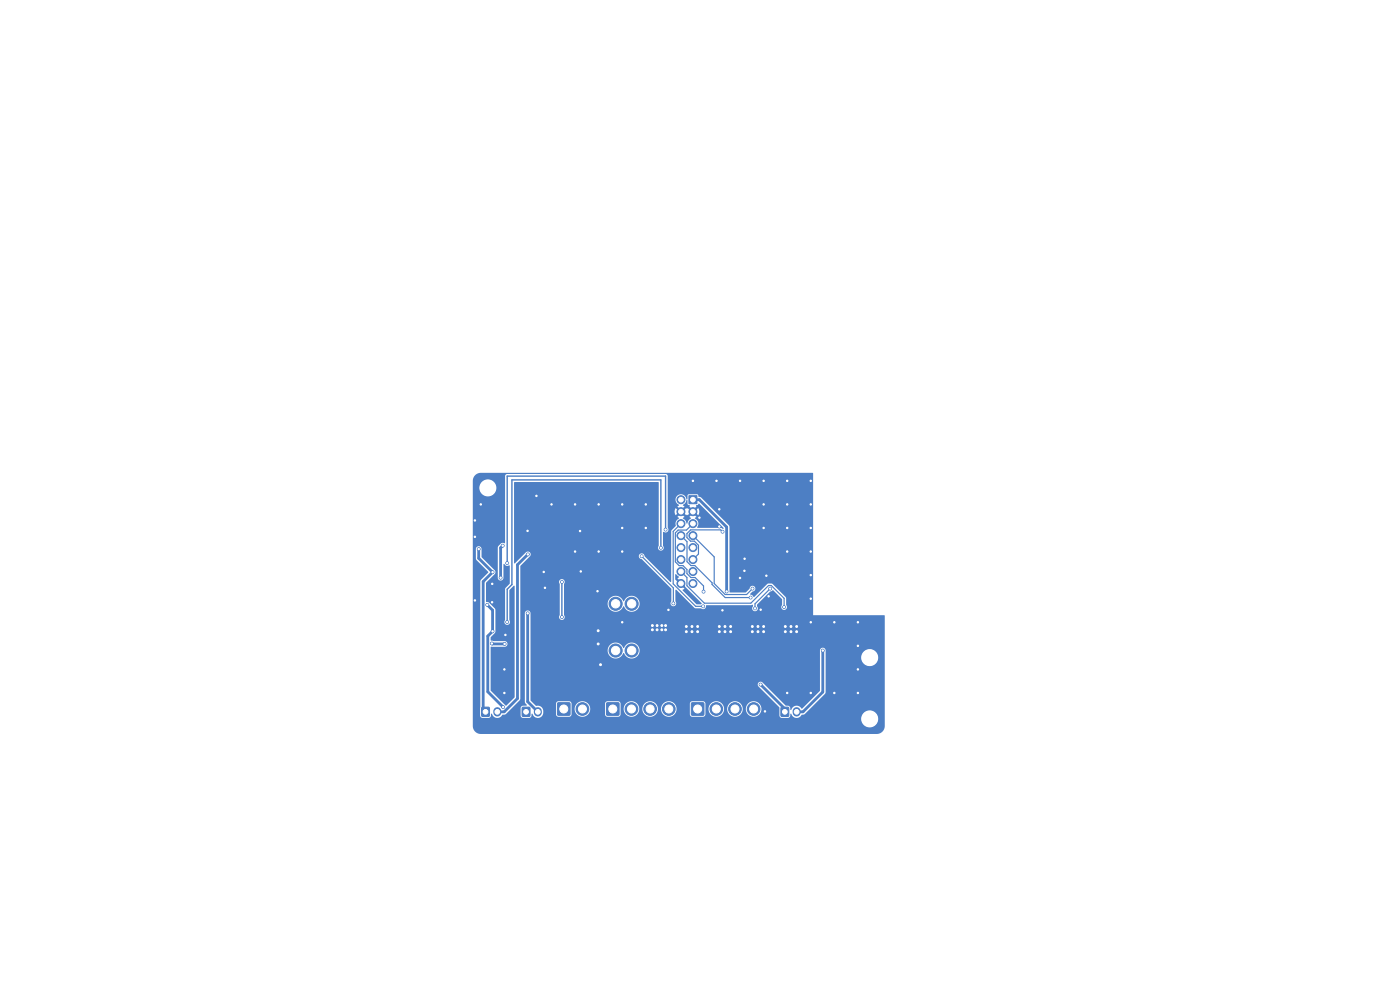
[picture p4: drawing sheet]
<svg xmlns="http://www.w3.org/2000/svg" width="297mm" height="210mm" viewBox="0 0 297 210" stroke-linecap="round" stroke-linejoin="round" font-family="sans-serif">
<g fill="#4d7fc4" stroke="#4d7fc4" stroke-width=".21">
<path d="M165.7 150.1h1.6v1.8h-1.6z"/>
<path d="M110.8 150.1h1.6v1.8h-1.6z"/>
<path d="M128.7 149.1h2.6v2.6h-2.6z"/>
<path d="M102.2 150.1h1.6v1.8h-1.6z"/>
<path d="M146.2 105.2h1.6v1.7h-1.6z"/>
<path d="M118.3 149.1h2.6v2.6h-2.6z"/>
<path d="M146.7 149.1h2.6v2.6h-2.6z"/>
<circle cx="134" cy="150.4" r="1.35"/>
<circle cx="137.9" cy="150.4" r="1.35"/>
<circle cx="141.9" cy="150.4" r="1.35"/>
<circle cx="144.5" cy="106" r=".85"/>
<circle cx="147" cy="108.5" r=".85"/>
<circle cx="144.5" cy="108.5" r=".85"/>
<circle cx="147" cy="111.1" r=".85"/>
<circle cx="144.5" cy="111.1" r=".85"/>
<circle cx="147" cy="113.6" r=".85"/>
<circle cx="144.5" cy="113.6" r=".85"/>
<circle cx="147" cy="116.2" r=".85"/>
<circle cx="144.5" cy="116.2" r=".85"/>
<circle cx="147" cy="118.7" r=".85"/>
<circle cx="144.5" cy="118.7" r=".85"/>
<circle cx="147" cy="121.2" r=".85"/>
<circle cx="144.5" cy="121.2" r=".85"/>
<circle cx="147" cy="123.8" r=".85"/>
<circle cx="144.5" cy="123.8" r=".85"/>
<circle cx="130.6" cy="138" r="1.39"/>
<circle cx="134" cy="138" r="1.39"/>
<circle cx="130.6" cy="128.1" r="1.39"/>
<circle cx="134" cy="128.1" r="1.39"/>
<circle cx="123.6" cy="150.4" r="1.35"/>
<circle cx="152" cy="150.4" r="1.35"/>
<circle cx="155.9" cy="150.4" r="1.35"/>
<circle cx="159.9" cy="150.4" r="1.35"/>
<circle cx="119.2" cy="130.9" r=".3"/>
<circle cx="119.2" cy="123.5" r=".3"/>
<circle cx="145.6" cy="134" r=".4"/>
<circle cx="100.8" cy="127.4" r=".3"/>
<circle cx="157" cy="122.6" r=".3"/>
<circle cx="159.6" cy="132.9" r=".4"/>
<circle cx="167.8" cy="132.9" r=".4"/>
<circle cx="172" cy="107" r=".3"/>
<circle cx="182" cy="147" r=".3"/>
<circle cx="167" cy="107" r=".3"/>
<circle cx="107" cy="147" r=".3"/>
<circle cx="104.4" cy="123.9" r=".3"/>
<circle cx="159.6" cy="134" r=".4"/>
<circle cx="172" cy="127" r=".3"/>
<circle cx="162" cy="112" r=".3"/>
<circle cx="138.4" cy="132.7" r=".4"/>
<circle cx="169" cy="134" r=".4"/>
<circle cx="166.6" cy="134" r=".4"/>
<circle cx="115.4" cy="121.3" r=".3"/>
<circle cx="132" cy="107" r=".3"/>
<circle cx="155" cy="134" r=".4"/>
<circle cx="148" cy="132.9" r=".4"/>
<circle cx="162" cy="132.9" r=".4"/>
<circle cx="146.8" cy="132.9" r=".4"/>
<circle cx="152.6" cy="132.9" r=".4"/>
<circle cx="148" cy="134" r=".4"/>
<circle cx="141.2" cy="133.6" r=".4"/>
<circle cx="182" cy="137" r=".3"/>
<circle cx="160.8" cy="134" r=".4"/>
<circle cx="127" cy="107" r=".3"/>
<circle cx="163.1" cy="126.5" r=".3"/>
<circle cx="162.6" cy="122.1" r=".3"/>
<circle cx="132" cy="117" r=".3"/>
<circle cx="172" cy="147" r=".3"/>
<circle cx="167.8" cy="134" r=".4"/>
<circle cx="100.8" cy="110.4" r=".3"/>
<circle cx="169" cy="132.9" r=".4"/>
<circle cx="158" cy="118.5" r=".3"/>
<circle cx="167" cy="117" r=".3"/>
<circle cx="115.6" cy="124.7" r=".3"/>
<circle cx="126.8" cy="125.4" r=".3"/>
<circle cx="153.8" cy="134" r=".4"/>
<circle cx="166.6" cy="132.9" r=".4"/>
<circle cx="152.6" cy="108" r=".3"/>
<circle cx="127" cy="117" r=".3"/>
<circle cx="113.8" cy="105.2" r=".3"/>
<circle cx="107.2" cy="134.7" r=".3"/>
<circle cx="123.1" cy="112.7" r=".3"/>
<circle cx="152.6" cy="111.7" r=".3"/>
<circle cx="127.4" cy="141" r=".4"/>
<circle cx="141.2" cy="132.7" r=".4"/>
<circle cx="152.6" cy="134" r=".4"/>
<circle cx="162" cy="134" r=".4"/>
<circle cx="160.8" cy="132.9" r=".4"/>
<circle cx="182" cy="142" r=".3"/>
<circle cx="147" cy="102" r=".3"/>
<circle cx="117" cy="107" r=".3"/>
<circle cx="157.9" cy="121.1" r=".3"/>
<circle cx="100.8" cy="113.9" r=".3"/>
<circle cx="122" cy="117" r=".3"/>
<circle cx="145.6" cy="132.9" r=".4"/>
<circle cx="140.4" cy="132.7" r=".4"/>
<circle cx="161.4" cy="129.3" r=".3"/>
<circle cx="111.9" cy="112.6" r=".3"/>
<circle cx="138.4" cy="133.6" r=".4"/>
<circle cx="172" cy="102" r=".3"/>
<circle cx="182" cy="132" r=".3"/>
<circle cx="153.8" cy="132.9" r=".4"/>
<circle cx="137" cy="112" r=".3"/>
<circle cx="172" cy="117" r=".3"/>
<circle cx="152" cy="102" r=".3"/>
<circle cx="126.9" cy="136.6" r=".4"/>
<circle cx="167" cy="102" r=".3"/>
<circle cx="140.4" cy="133.6" r=".4"/>
<circle cx="172" cy="112" r=".3"/>
<circle cx="139.4" cy="132.7" r=".4"/>
<circle cx="162" cy="107" r=".3"/>
<circle cx="177" cy="147" r=".3"/>
<circle cx="122" cy="107" r=".3"/>
<circle cx="126.9" cy="133.8" r=".4"/>
<circle cx="157" cy="102" r=".3"/>
<circle cx="167" cy="112" r=".3"/>
<circle cx="167" cy="147" r=".3"/>
<circle cx="137" cy="107" r=".3"/>
<circle cx="162" cy="102" r=".3"/>
<circle cx="155" cy="132.9" r=".4"/>
<circle cx="141.8" cy="129.4" r=".3"/>
<circle cx="107" cy="142" r=".3"/>
<circle cx="148.4" cy="109.8" r=".3"/>
<circle cx="153.3" cy="129.5" r=".3"/>
<circle cx="172" cy="132" r=".3"/>
<circle cx="104.4" cy="127.8" r=".3"/>
<circle cx="123.2" cy="121.2" r=".3"/>
<circle cx="132" cy="132" r=".3"/>
<circle cx="132" cy="112" r=".3"/>
<circle cx="162.3" cy="150.9" r=".3"/>
<circle cx="139.4" cy="133.6" r=".4"/>
<circle cx="172" cy="122" r=".3"/>
<circle cx="177" cy="132" r=".3"/>
<circle cx="102" cy="107" r=".3"/>
<circle cx="146.8" cy="134" r=".4"/>
<circle cx="153.3" cy="112.8" r=".3"/>
<circle cx="142.8" cy="128" r=".3"/>
<circle cx="136.1" cy="118" r=".3"/>
<circle cx="161.4" cy="145.2" r=".3"/>
<circle cx="154.2" cy="125.5" r=".3"/>
<circle cx="104.3" cy="136.5" r=".3"/>
<circle cx="107.1" cy="136.6" r=".3"/>
<circle cx="106.2" cy="122.6" r=".3"/>
<circle cx="106.7" cy="115.8" r=".3"/>
<circle cx="101.6" cy="116.5" r=".3"/>
<circle cx="104.5" cy="121.4" r=".3"/>
<circle cx="112" cy="117.6" r=".3"/>
<circle cx="103.4" cy="128.3" r=".3"/>
<circle cx="106.7" cy="150" r=".3"/>
<circle cx="104.5" cy="133.9" r=".3"/>
<circle cx="111.9" cy="130.1" r=".3"/>
<circle cx="141.2" cy="112.4" r=".3"/>
<circle cx="107.6" cy="119.4" r=".3"/>
<circle cx="107.6" cy="131.9" r=".3"/>
<circle cx="140.2" cy="116.2" r=".3"/>
<circle cx="149.3" cy="125.5" r=".3"/>
<circle cx="149.2" cy="128.6" r=".3"/>
<circle cx="159.6" cy="124.9" r=".3"/>
<circle cx="159.2" cy="126.8" r=".3"/>
<circle cx="163.4" cy="124.9" r=".3"/>
<circle cx="160.2" cy="129.1" r=".3"/>
<circle cx="166.3" cy="128.8" r=".3"/>
<circle cx="174.6" cy="138" r=".3"/>
</g>
<path d="M105.5 150.9v.3M114.1 150.9v.3M169 150.9v.3" fill="none" stroke="#4d7fc4" stroke-width="1.7"/>
<path d="M140.2 116.2v-14.4h-31.6v22.2l-1 1v7M141.2 112.4v-11.4h-33.6v18.5M119.2 123.5v7.4" fill="none" stroke="#4d7fc4" stroke-width=".3"/>
<path d="M136.1 118l6.7 6.7v3.3M144.5 113.6l1.2 1.3v4.2l.9 .9h.8l3.7 3.6v.4l2.7 2.8h5.4M144.5 111.1l-1.7 1.6v11.1l4.8 4.8h1.6M147 111.1l-1.4 1.3h-1.7l-.6 .6v6.2l.8 .8h.8l.8 .8v.9l.9 .8h.9l1.8 1.8v1.2M147 113.6l4.5 4.5v5.7l2.3 2.3h4.6l1.2-1.2M153.3 112.8l-.4-.4h-6.4l-.8 .8v.8l.8 .8h.8l.9 .9v1.8l-1.2 1.2M144.5 121.2l1.2 1.3v1.7l3.7 3.8h9.9l3.7-3.8h.6l2.7 2.7v1.9M163.4 124.9l-3.2 3.2v1" fill="none" stroke="#4d7fc4" stroke-width=".25"/>
<path d="M101.6 116.5v1.9l2.9 3-2 2v27.1l.5 .5M106.7 115.8l-.5 .4v6.4M112 117.6l-2.2 2.2v28.4l-2.8 2.8h-1.5M147 106h1.4l5.8 5.8v13.7M103.4 128.3l1.1 1.1v4.5l-1 1v11.8l3.2 3.3M104.3 136.5l2.8 .1M111.9 130.1v18.7l2.2 2.2M174.6 138v8.8l-4.2 4.2h-1.4M161.4 145.2l5.1 5.2v.6" fill="none" stroke="#4d7fc4" stroke-width=".6"/>
<g fill="#4d7fc4">
<path d="M144.6 124.3l.3-.4 3.9 4v.2l-1.1 .1-2.9-2.9v-.2l.4-.2z"/>
<path d="M143.3 121.8h.1l.6 .5-.3 .4 .6 .6-.3 .4-.7-.7z"/>
<path d="M147.7 107.2l.7-.3 5.1 5.1-.1 .2-.4-.2-5.1-.1a1.34 1.34 0 0 0-.5-2l.4-.2-.7-.7 .4-.3 .6 .6a1.33 1.33 0 0 0 0-1.5l-.6 .6-.4-.3 .7-.7z"/>
<path d="M144.6 109l.3-.3 .7 .6 .1-.1 .2 .1 .6-.6 .4 .3-.7 .7 .4 .1-.1 .2a1.22 1.22 0 0 0-.7 1h-.2l-.2-.5-.5-.5 .3-.3z"/>
<path d="M145.6 106.1h.2l.1 .9 .4 .2-.1 .2 .7 .7-.4 .3-.6-.6-.2 .1-.1-.1-.7 .6-.3-.3 .6-.7-.3-.3 .4-.4z"/>
<path d="M100.7 100.9l.6-.4 .7-.2h70.4l.1 30.2 15.2 .1v23.4a1.7 1.7 0 0 1-1.7 1.7h-84a1.7 1.7 0 0 1-1.7-1.7v-1.6h82.4a1.8 1.8 0 0 0 2.5 1.8 1.8 1.8 0 0 0 .4-3.1 1.8 1.8 0 0 0-2.9 1v.3h-82.4v-33.9h.7l.1 .3 2.5 2.6-1.7 1.9-.1 28.5 .5 .5h1.4a.88 .88 0 0 0 .5-.9h.2a1.22 1.22 0 0 0 1 .9 1.22 1.22 0 0 0 1.2-.7l.7-.1 1.3-1.3h1.8v1.6l.2 .3 .4 .2h1.2a.76 .76 0 0 0 .6-.9h.2a1.17 1.17 0 0 0 1.2 .9 1.17 1.17 0 0 0 1.1-1.1l-.1-.6a1.25 1.25 0 0 0-1.5-.9l-.5-.4h4.7l.1 2.3 .5 .5 2.5-.1 .2-.4 .1-1.3h.6v.2a1.65 1.65 0 0 0 2.3 1.4 1.65 1.65 0 0 0 .6-2.6h3.5l.1 2.3 .4 .4h2.6l.2-.4 .1-1.3h.6a1.66 1.66 0 0 0 1.7 1.8 1.66 1.66 0 0 0 1.6-1.8h.7v.2a1.66 1.66 0 0 0 1.7 1.6 1.66 1.66 0 0 0 1.6-1.8h.6v.2a1.65 1.65 0 0 0 2.4 1.4 1.65 1.65 0 0 0 .5-2.6h3.2l.1 2.3 .4 .4h2.6l.2-.4 .1-1.3h.6a1.66 1.66 0 0 0 1.7 1.8 1.66 1.66 0 0 0 1.6-1.8h.7v.2a1.66 1.66 0 0 0 1.7 1.6 1.66 1.66 0 0 0 1.6-1.8h.6v.2a1.65 1.65 0 0 0 2.5 1.3 1.65 1.65 0 0 0 0-2.8 1.65 1.65 0 0 0-2.5 1.3h-.6l-.1-.2a1.65 1.65 0 0 0-1.7-1.4 1.65 1.65 0 0 0-1.5 1.6h-.7v-.2a1.65 1.65 0 0 0-1.7-1.4 1.65 1.65 0 0 0-1.6 1.6h-.6l-.1-1.1-.4-.4h-2.4l-.5 .5h-3.2l-.1-.2a1.66 1.66 0 0 0-2.8 1.2h-.6l-.1-.2a1.65 1.65 0 0 0-1.7-1.4 1.65 1.65 0 0 0-1.5 1.6h-.7v-.2a1.65 1.65 0 0 0-1.7-1.4 1.65 1.65 0 0 0-1.6 1.6h-.6l-.1-1.1-.4-.4h-2.4l-.5 .5h-3.5l-.2-.2a1.66 1.66 0 0 0-2.7 1.2h-.6l-.1-1.1-.5-.5-2.3 .1-.5 .5h-4.7l-.7-.7v-3.3h48.3l.1 .3 4.4 4.4v1.8l.2 .3 .4 .2h1.3a.88 .88 0 0 0 .5-.9h.2a1.23 1.23 0 0 0 1 .9 1.23 1.23 0 0 0 1.2-.7l.6-.1 4.4-4.5 .1-7.6h7.5v.2a1.8 1.8 0 0 0 2.7 1.4 1.8 1.8 0 0 0 0-3 1.8 1.8 0 0 0-2.7 1.4h-7.5v-1.5a.61 .61 0 0 0-.6-.5 .61 .61 0 0 0-.6 .5l-.1 8.7-3.8 3.7a1.23 1.23 0 0 0-1.3-.6 1.23 1.23 0 0 0-1 .9h-.1a.68 .68 0 0 0-.5-.9h-.5l-5-5-.3-.1-.4 .1-.2 .6h-48.3v-7.4h16.4a1.74 1.74 0 0 0 1.4 1.8 1.74 1.74 0 0 0 2-1.2 1.71 1.71 0 0 0 2.3 1.1 1.71 1.71 0 0 0 .8-2.4 1.71 1.71 0 0 0-2.5-.5l-.6 .8a1.75 1.75 0 0 0-1.9-1.2 1.75 1.75 0 0 0-1.5 1.6h-16.4v-7.9a.61 .61 0 0 0-.6-.5 .61 .61 0 0 0-.6 .5v18.9l.5 .7-1.1 .2-.3 .4h-1.8l1.7-1.7 .1-.3v-24.8h8.2l.1 .5v6.6a.62 .62 0 0 0 .1 .8 .62 .62 0 0 0 .8 0 .62 .62 0 0 0 .1-.8v-2.5h9.2a1.74 1.74 0 0 0 1.4 1.7 1.74 1.74 0 0 0 2-1.1 1.71 1.71 0 0 0 2.3 1.1 1.71 1.71 0 0 0 .8-2.4 1.71 1.71 0 0 0-2.5-.5l-.6 .8a1.75 1.75 0 0 0-1.9-1.2 1.75 1.75 0 0 0-1.5 1.6h-9.2v-4.1a.62 .62 0 0 0-.2-1 .62 .62 0 0 0-.9 .5h-8.2v-3.4l2.1-2.1h23l.1 .5 .6 .2 6.2 6.3v2.7a.62 .62 0 0 0 .1 .9 .62 .62 0 0 0 .8-.1 .62 .62 0 0 0 0-.9v-2.3l.1-.1 3.9 3.9 1.5 .1a.66 .66 0 0 0 .7 0 .66 .66 0 0 0 .3-.7l9.8-.1 .1 .3a.62 .62 0 0 0 0 .9 .62 .62 0 0 0 .9 0 .62 .62 0 0 0 0-.9v-.4l2.8-2.7 .5-.3 2 1.9v1.2a.62 .62 0 0 0 0 .9 .62 .62 0 0 0 .9 0 .62 .62 0 0 0 0-.9l-.1-1.6-2.9-2.9-1 .1-2.8 2.8-.4-.4-.5-.2 .5-.6a.62 .62 0 0 0 .7-.6 .62 .62 0 0 0-.7-.6 .62 .62 0 0 0-.6 .6l-.8 .8-3.4-.1-.1-14-6.1-6.1a.4 .4 0 0 1-.4-.1 .4 .4 0 0 1-.1-.4l-.2-.2-1.8 .1-.2 .2-.1 .8h-.2a1.19 1.19 0 0 0-1.9-.8 1.19 1.19 0 0 0 .4 2.1l-.4 .2 .6 .7-.3 .3-.7-.6a1.34 1.34 0 0 0 0 1.5l.7-.6 .3 .3-.6 .7 .3 .1v.2a1.28 1.28 0 0 0-.7 1.6l-.9 1.1v10.7h-.2l-5.5-5.5a.61 .61 0 0 0-.6-.5 .61 .61 0 0 0-.6 .5h-23a.6 .6 0 0 0-.1-.8 .6 .6 0 0 0-.8 0l-2.5 2.4v-17.1l.1-.1h30.5v13.5a.62 .62 0 0 0 .1 .8 .62 .62 0 0 0 .8 0 .62 .62 0 0 0 .1-.8v-2.9l.1-.1a.63 .63 0 0 0 .8 0 .63 .63 0 0 0 .1-.9v-11l-.3-.3h-34l-.3 .3v14.2l-.8 .2-.7 .8v6.5a.61 .61 0 0 0 .6 .6 .61 .61 0 0 0 .6-.6v-2.9l.2-.1 .1 .2a.81 .81 0 0 0 1 .1v3.9l-1 1.1v6.7a.61 .61 0 0 0 .1 .8 .61 .61 0 0 0 .9 0 .61 .61 0 0 0 0-.9v-6.3l1-1 .1 23.7-1.8 1.8-3.3-3.3v-9.2h3.2a.61 .61 0 0 0 .4-.7 .61 .61 0 0 0-.6-.5h-2.4l-.6-.2v-.6l1-1.2v-4.6l-1.4-1.6-.6-.2v-3.9l1.9-2a.61 .61 0 0 0-.1-.8l-2.7-2.7v-1.8a.61 .61 0 0 0-.6-.5 .61 .61 0 0 0-.6 .5v2.1h-.7v-15.1h1.4v.2a1.8 1.8 0 0 0 2.7 1.4 1.8 1.8 0 0 0 0-3 1.8 1.8 0 0 0-2.7 1.4h-1.4v-1.7z"/>
</g>
<g fill="#fff" stroke="#fff" stroke-width=".21">
<circle cx="119.2" cy="130.9" r=".15"/>
<circle cx="119.2" cy="123.4" r=".15"/>
<circle cx="145.6" cy="134" r=".2"/>
<circle cx="100.8" cy="127.4" r=".15"/>
<circle cx="157" cy="122.6" r=".15"/>
<circle cx="159.6" cy="132.9" r=".2"/>
<circle cx="167.8" cy="132.9" r=".2"/>
<circle cx="172" cy="107" r=".15"/>
<circle cx="182" cy="147" r=".15"/>
<circle cx="167" cy="107" r=".15"/>
<circle cx="107" cy="147" r=".15"/>
<circle cx="104.4" cy="123.9" r=".15"/>
<circle cx="159.6" cy="134" r=".2"/>
<circle cx="172" cy="127" r=".15"/>
<circle cx="162" cy="112" r=".15"/>
<circle cx="138.4" cy="132.7" r=".2"/>
<circle cx="169" cy="134" r=".2"/>
<circle cx="166.6" cy="134" r=".2"/>
<circle cx="115.4" cy="121.3" r=".15"/>
<circle cx="132" cy="107" r=".15"/>
<circle cx="155" cy="134" r=".2"/>
<circle cx="148" cy="132.9" r=".2"/>
<circle cx="162" cy="132.9" r=".2"/>
<circle cx="146.8" cy="132.9" r=".2"/>
<circle cx="152.6" cy="132.9" r=".2"/>
<circle cx="148" cy="134" r=".2"/>
<circle cx="141.2" cy="133.6" r=".2"/>
<circle cx="182" cy="137" r=".15"/>
<circle cx="160.8" cy="134" r=".2"/>
<circle cx="127" cy="107" r=".15"/>
<circle cx="163.1" cy="126.5" r=".15"/>
<circle cx="162.6" cy="122.1" r=".15"/>
<circle cx="132" cy="117" r=".15"/>
<circle cx="172" cy="147" r=".15"/>
<circle cx="167.8" cy="134" r=".2"/>
<circle cx="100.8" cy="110.4" r=".15"/>
<circle cx="169" cy="132.9" r=".2"/>
<circle cx="158" cy="118.5" r=".15"/>
<circle cx="167" cy="117" r=".15"/>
<circle cx="115.6" cy="124.7" r=".15"/>
<circle cx="126.8" cy="125.4" r=".15"/>
<circle cx="153.8" cy="134" r=".2"/>
<circle cx="166.6" cy="132.9" r=".2"/>
<circle cx="152.6" cy="108" r=".15"/>
<circle cx="127" cy="117" r=".15"/>
<circle cx="113.8" cy="105.2" r=".15"/>
<circle cx="107.2" cy="134.7" r=".15"/>
<circle cx="123.1" cy="112.6" r=".15"/>
<circle cx="152.6" cy="111.7" r=".15"/>
<circle cx="127.4" cy="141" r=".2"/>
<circle cx="141.2" cy="132.7" r=".2"/>
<circle cx="152.6" cy="134" r=".2"/>
<circle cx="162" cy="134" r=".2"/>
<circle cx="160.8" cy="132.9" r=".2"/>
<circle cx="182" cy="142" r=".15"/>
<circle cx="147" cy="102" r=".15"/>
<circle cx="117" cy="107" r=".15"/>
<circle cx="157.9" cy="121.1" r=".15"/>
<circle cx="100.8" cy="113.9" r=".15"/>
<circle cx="122" cy="117" r=".15"/>
<circle cx="145.6" cy="132.9" r=".2"/>
<circle cx="140.4" cy="132.7" r=".2"/>
<circle cx="161.4" cy="129.3" r=".15"/>
<circle cx="111.9" cy="112.6" r=".15"/>
<circle cx="138.4" cy="133.6" r=".2"/>
<circle cx="172" cy="102" r=".15"/>
<circle cx="182" cy="132" r=".15"/>
<circle cx="153.8" cy="132.9" r=".2"/>
<circle cx="137" cy="112" r=".15"/>
<circle cx="172" cy="117" r=".15"/>
<circle cx="152" cy="102" r=".15"/>
<circle cx="126.9" cy="136.6" r=".2"/>
<circle cx="167" cy="102" r=".15"/>
<circle cx="140.4" cy="133.6" r=".2"/>
<circle cx="172" cy="112" r=".15"/>
<circle cx="139.4" cy="132.7" r=".2"/>
<circle cx="162" cy="107" r=".15"/>
<circle cx="177" cy="147" r=".15"/>
<circle cx="122" cy="107" r=".15"/>
<circle cx="126.9" cy="133.8" r=".2"/>
<circle cx="157" cy="102" r=".15"/>
<circle cx="167" cy="112" r=".15"/>
<circle cx="167" cy="147" r=".15"/>
<circle cx="137" cy="107" r=".15"/>
<circle cx="162" cy="102" r=".15"/>
<circle cx="155" cy="132.9" r=".2"/>
<circle cx="141.8" cy="129.4" r=".15"/>
<circle cx="107" cy="142" r=".15"/>
<circle cx="148.4" cy="109.8" r=".15"/>
<circle cx="153.3" cy="129.5" r=".15"/>
<circle cx="172" cy="132" r=".15"/>
<circle cx="104.4" cy="127.8" r=".15"/>
<circle cx="123.2" cy="121.2" r=".15"/>
<circle cx="132" cy="132" r=".15"/>
<circle cx="132" cy="112" r=".15"/>
<circle cx="162.3" cy="150.9" r=".15"/>
<circle cx="139.4" cy="133.6" r=".2"/>
<circle cx="172" cy="122" r=".15"/>
<circle cx="177" cy="132" r=".15"/>
<circle cx="102" cy="107" r=".15"/>
<circle cx="146.8" cy="134" r=".2"/>
<circle cx="153.3" cy="112.8" r=".15"/>
<circle cx="142.9" cy="128" r=".15"/>
<circle cx="136.1" cy="118" r=".15"/>
<circle cx="161.4" cy="145.2" r=".15"/>
<circle cx="154.2" cy="125.5" r=".15"/>
<circle cx="104.3" cy="136.5" r=".15"/>
<circle cx="107.1" cy="136.6" r=".15"/>
<circle cx="106.2" cy="122.6" r=".15"/>
<circle cx="106.7" cy="115.8" r=".15"/>
<circle cx="101.6" cy="116.5" r=".15"/>
<circle cx="104.5" cy="121.4" r=".15"/>
<circle cx="112" cy="117.6" r=".15"/>
<circle cx="103.4" cy="128.3" r=".15"/>
<circle cx="106.7" cy="150" r=".15"/>
<circle cx="104.5" cy="133.9" r=".15"/>
<circle cx="111.9" cy="130.1" r=".15"/>
<circle cx="141.2" cy="112.3" r=".15"/>
<circle cx="107.6" cy="119.5" r=".15"/>
<circle cx="107.6" cy="132" r=".15"/>
<circle cx="140.2" cy="116.2" r=".15"/>
<circle cx="149.3" cy="125.5" r=".15"/>
<circle cx="149.2" cy="128.6" r=".15"/>
<circle cx="159.6" cy="124.9" r=".15"/>
<circle cx="159.2" cy="126.8" r=".15"/>
<circle cx="163.4" cy="124.9" r=".15"/>
<circle cx="160.2" cy="129.1" r=".15"/>
<circle cx="166.3" cy="128.8" r=".15"/>
<circle cx="174.6" cy="138" r=".15"/>
<circle cx="184.5" cy="152.5" r="1.6"/>
<circle cx="166.5" cy="151" r=".5"/>
<circle cx="169" cy="151" r=".5"/>
<circle cx="111.6" cy="151" r=".5"/>
<circle cx="114.1" cy="151" r=".5"/>
<circle cx="130" cy="150.4" r=".85"/>
<circle cx="134" cy="150.4" r=".85"/>
<circle cx="137.9" cy="150.4" r=".85"/>
<circle cx="141.9" cy="150.4" r=".85"/>
<circle cx="103.5" cy="103.5" r="1.6"/>
<circle cx="103" cy="151" r=".5"/>
<circle cx="105.5" cy="151" r=".5"/>
<circle cx="147" cy="106" r=".5"/>
<circle cx="144.5" cy="106" r=".5"/>
<circle cx="147" cy="108.5" r=".5"/>
<circle cx="144.5" cy="108.5" r=".5"/>
<circle cx="147" cy="111.1" r=".5"/>
<circle cx="144.5" cy="111.1" r=".5"/>
<circle cx="147" cy="113.6" r=".5"/>
<circle cx="144.5" cy="113.6" r=".5"/>
<circle cx="147" cy="116.2" r=".5"/>
<circle cx="144.5" cy="116.2" r=".5"/>
<circle cx="147" cy="118.7" r=".5"/>
<circle cx="144.5" cy="118.7" r=".5"/>
<circle cx="147" cy="121.2" r=".5"/>
<circle cx="144.5" cy="121.2" r=".5"/>
<circle cx="147" cy="123.8" r=".5"/>
<circle cx="144.5" cy="123.8" r=".5"/>
<circle cx="130.6" cy="138" r=".89"/>
<circle cx="134" cy="138" r=".89"/>
<circle cx="130.6" cy="128.1" r=".89"/>
<circle cx="134" cy="128.1" r=".89"/>
<circle cx="119.6" cy="150.4" r=".85"/>
<circle cx="123.6" cy="150.4" r=".85"/>
<circle cx="148" cy="150.4" r=".85"/>
<circle cx="152" cy="150.4" r=".85"/>
<circle cx="155.9" cy="150.4" r=".85"/>
<circle cx="159.9" cy="150.4" r=".85"/>
<circle cx="184.5" cy="139.5" r="1.6"/>
</g>
</svg>
